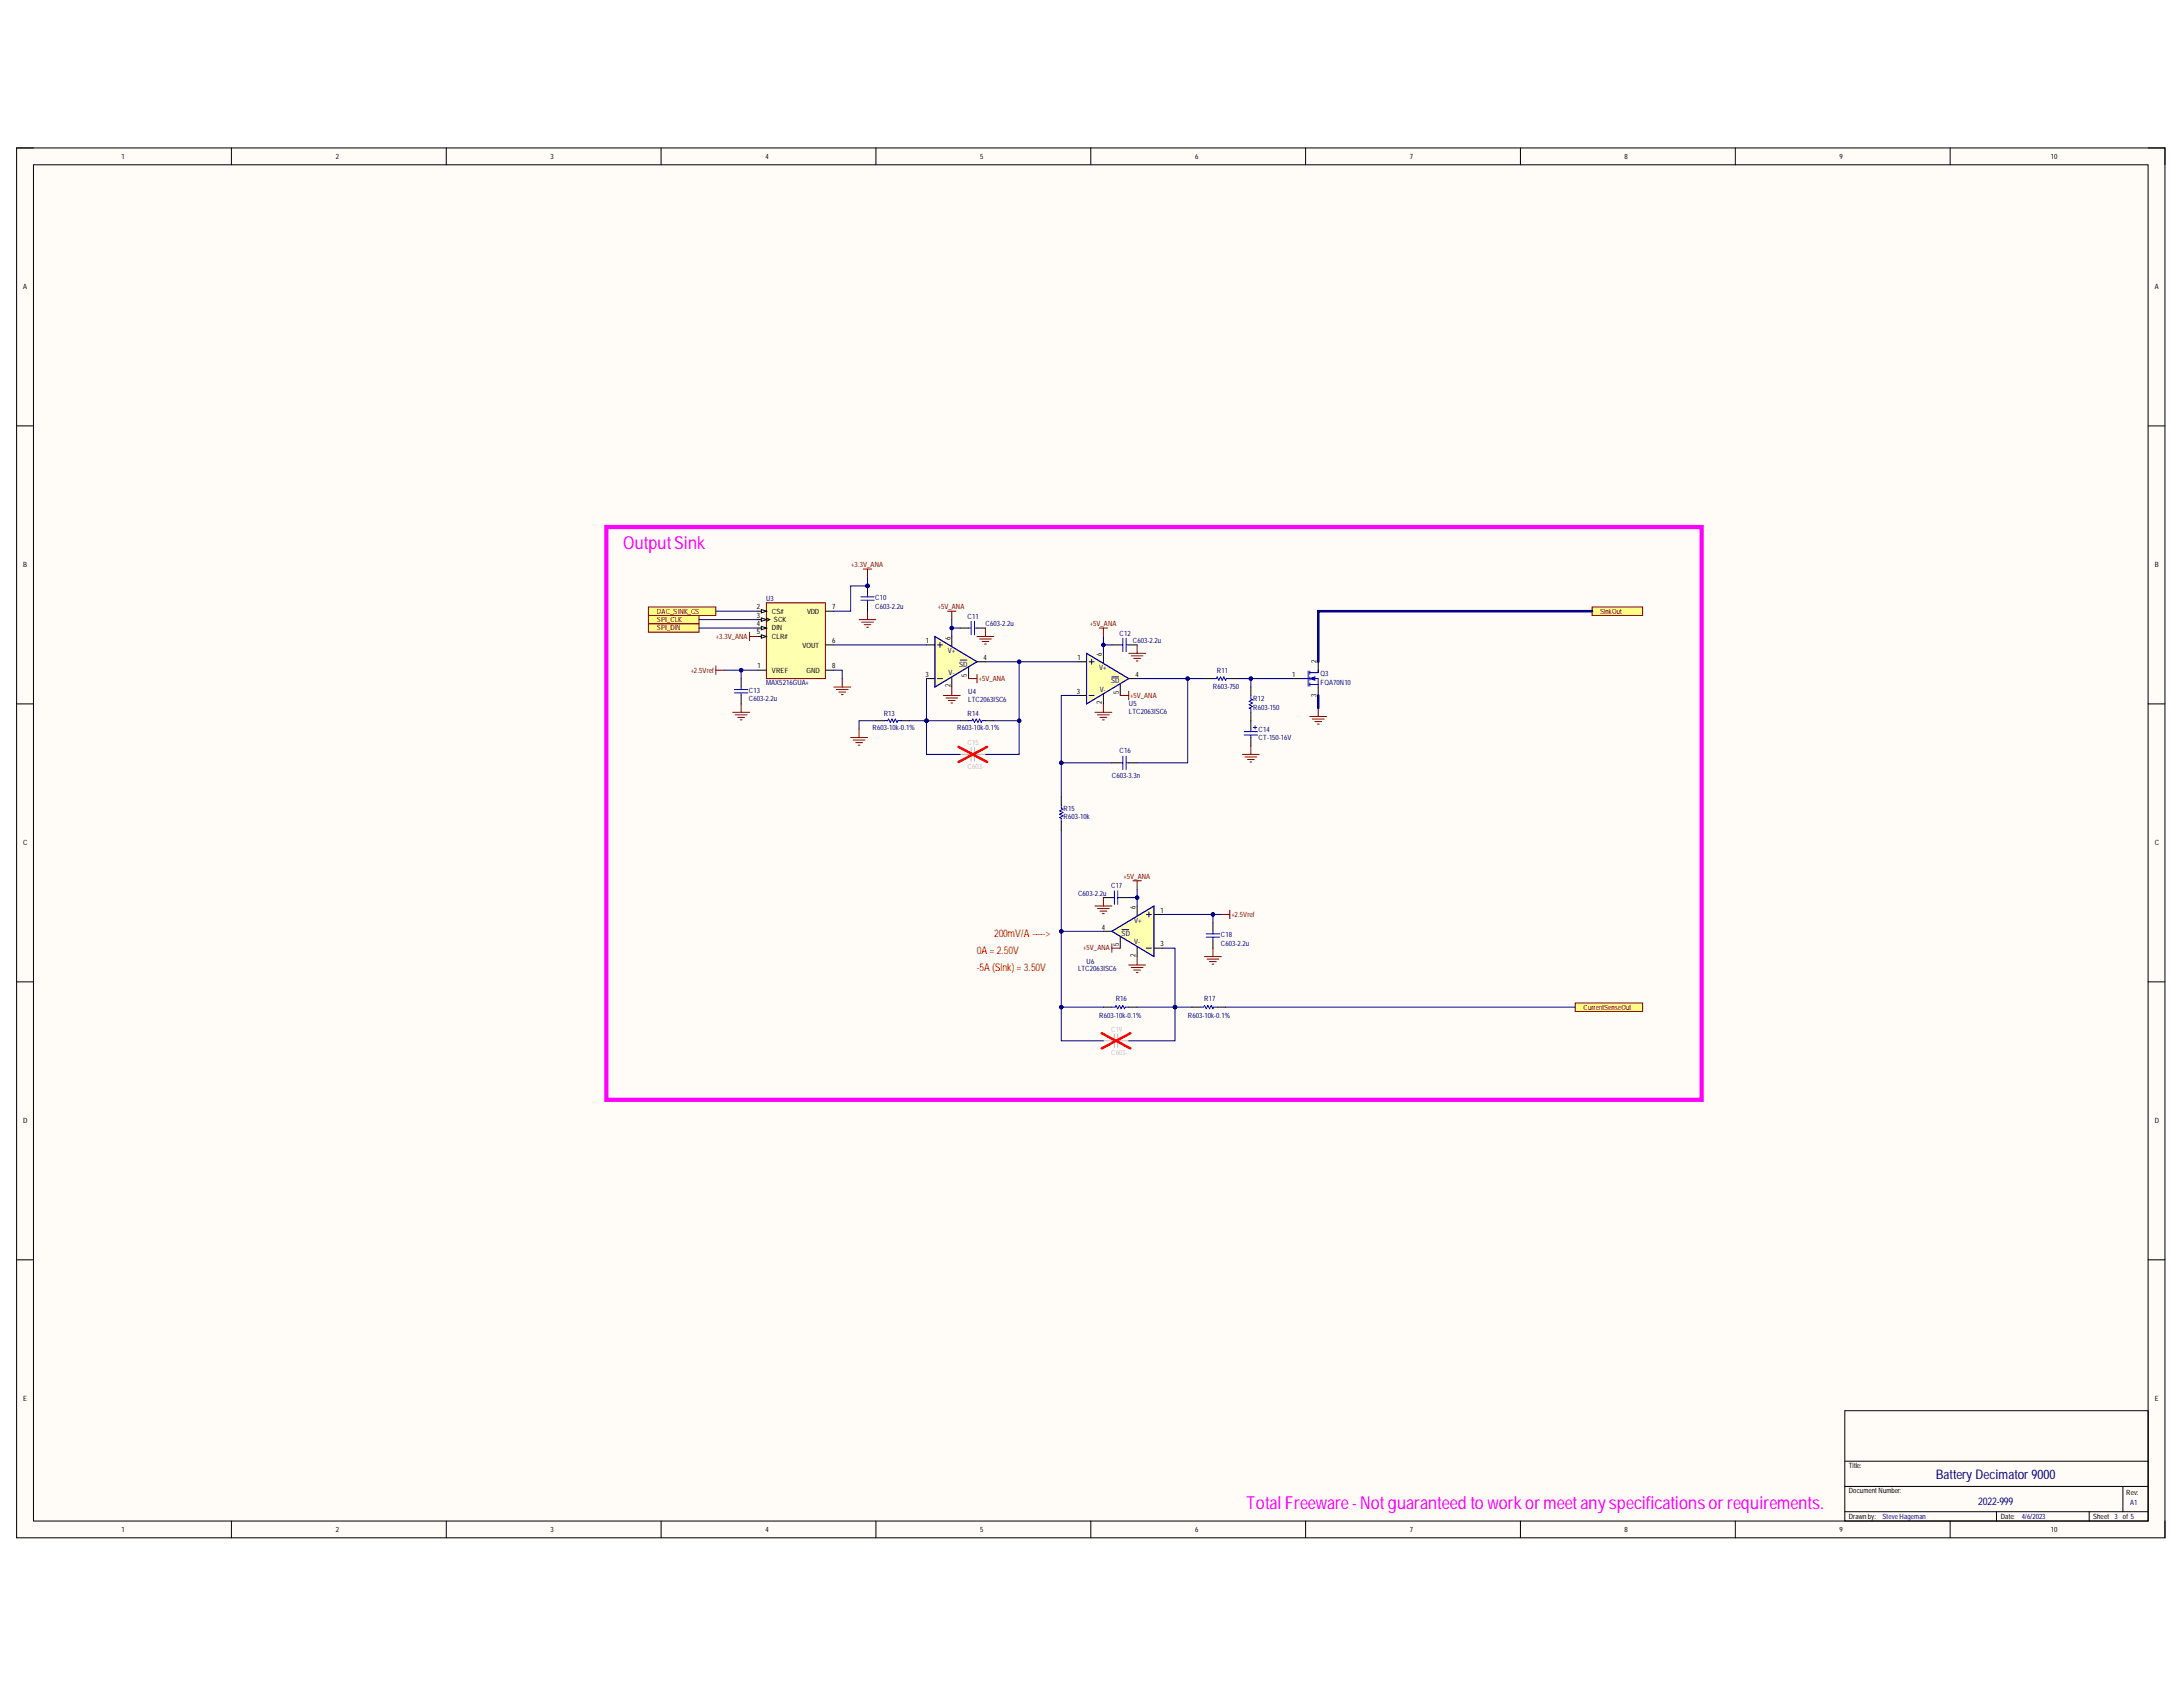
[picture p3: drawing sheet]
<svg xmlns="http://www.w3.org/2000/svg" width="279mm" height="216mm" viewBox="0 0 279 216" stroke-linecap="round" stroke-linejoin="round" font-family="sans-serif">
<defs><g id="words">
<g font-size="2.3" fill="#f0f">
<text x="79.8" y="70.2">OutputSink</text>
<text x="159.5" y="193.1">Total Freeware-Notguaranteed toworkormeetanyspecificationsorrequirements.</text>
</g>
<text font-size="1.7" fill="#000080" x="247.8" y="189.3">Battery Decimator9000</text>
<g font-size="1.4" fill="#f00">
<text x="127.2" y="119.9">200mV/A -----&gt;</text>
<text x="125" y="122.1">0A=2.50V</text>
<text x="125" y="124.2">-5A(Sink)=3.50V</text>
</g>
<text font-size="1.4" fill="#000080" x="253.2" y="192.6">2022-999</text>
<g font-size=".9">
<text x="15.6" y="20.3">1</text>
<text x="43" y="20.3">2</text>
<text x="70.5" y="20.3">3</text>
<text x="98" y="20.3">4</text>
<text x="125.5" y="20.3">5</text>
<text x="152.9" y="20.3">6</text>
<text x="180.4" y="20.3">7</text>
<text x="207.9" y="20.3">8</text>
<text x="235.4" y="20.3">9</text>
<text x="262.5" y="20.3">10</text>
<text x="3" y="37">A</text>
<text x="275.8" y="37">A</text>
<text x="3" y="72.6">B</text>
<text x="96.9" y="78">2</text>
<text x="106.5" y="78">7</text>
<text x="275.8" y="72.6">B</text>
<text x="96.9" y="80.2">4</text>
<text x="96.9" y="79.1">3</text>
<text x="96.9" y="81.2">5</text>
<text x="98.8" y="78.6">CS#</text>
<text x="98.8" y="80.7">DIN</text>
<text x="98.8" y="81.8">CLR#</text>
<text x="99.1" y="79.6">SCK</text>
<text x="102.7" y="82.9">VOUT</text>
<text x="103.3" y="78.6">VDD</text>
<text x="106.5" y="82.3">6</text>
<text x="118.5" y="82.3">1</text>
<text x="121.6" y="81.9" transform="rotate(-90 121.6 81.9)">6</text>
<text x="141" y="84" transform="rotate(-90 141 84)">6</text>
<text x="96.9" y="85.5">1</text>
<text x="98.8" y="86.1">VREF</text>
<text x="103.2" y="86.1">GND</text>
<text x="106.5" y="85.5">8</text>
<text x="118.4" y="86.6">3</text>
<text x="121.6" y="88" transform="rotate(-90 121.6 88)">2</text>
<text x="123.8" y="86.7" transform="rotate(-90 123.8 86.7)">5</text>
<text x="125.9" y="84.5">4</text>
<text x="137.8" y="88.8">3</text>
<text x="137.9" y="84.5">1</text>
<text x="143.2" y="88.8" transform="rotate(-90 143.2 88.8)">5</text>
<text x="145.3" y="86.6">4</text>
<text x="165.4" y="86.6">1</text>
<text x="168.5" y="89.1" transform="rotate(-90 168.5 89.1)">3</text>
<text x="168.5" y="84.9" transform="rotate(-90 168.5 84.9)">2</text>
<text x="141" y="90.1" transform="rotate(-90 141 90.1)">2</text>
<text x="3" y="108.2">C</text>
<text x="275.8" y="108.2">C</text>
<text x="141" y="119">4</text>
<text x="145.3" y="116.3" transform="rotate(-90 145.3 116.3)">6</text>
<text x="148.5" y="116.8">1</text>
<text x="143.2" y="121.1" transform="rotate(-90 143.2 121.1)">5</text>
<text x="145.3" y="122.5" transform="rotate(-90 145.3 122.5)">2</text>
<text x="148.5" y="121.1">3</text>
<text x="3" y="143.8">D</text>
<text x="275.8" y="143.8">D</text>
<text x="3" y="179.3">E</text>
<text x="275.8" y="179.3">E</text>
<text x="236.6" y="187.8">Title:</text>
<text x="236.6" y="191.1">DocumentNumber:</text>
<text x="272.1" y="191.3">Rev:</text>
<text x="15.6" y="196">1</text>
<text x="43" y="196">2</text>
<text x="70.5" y="196">3</text>
<text x="98" y="196">4</text>
<text x="125.5" y="196">5</text>
<text x="152.9" y="196">6</text>
<text x="180.4" y="196">7</text>
<text x="207.9" y="196">8</text>
<text x="235.4" y="196">9</text>
<text x="236.6" y="194.4">Drawnby:</text>
<text x="256.1" y="194.4">Date:</text>
<text x="262.5" y="196">10</text>
<text x="267.9" y="194.4">Sheet 3 of 5</text>
</g>
<g font-size=".9" fill="#000080">
<text x="98" y="76.9">U3</text>
<text x="112" y="76.8">C10</text>
<text x="112" y="77.9">C603-2.2u</text>
<text x="121.3" y="83.6">V+</text>
<text x="123.8" y="79.2">C11</text>
<text x="126.1" y="80.2">C603-2.2u</text>
<text x="143.3" y="81.4">C12</text>
<text x="145" y="82.3">C603-2.2u</text>
<text x="95.8" y="88.6">C13</text>
<text x="95.8" y="89.7">C603-2.2u</text>
<text x="98" y="87.7">MAX5216GUA+</text>
<text x="121.4" y="86.4">V-</text>
<text x="122.7" y="85.3">SD</text>
<text x="123.9" y="88.8">U4</text>
<text x="123.9" y="89.8">LTC2063ISC6</text>
<text x="140.7" y="85.8">V+</text>
<text x="140.8" y="88.6">V-</text>
<text x="142.2" y="87.5">SD</text>
<text x="155.2" y="88.2">R603-750</text>
<text x="155.7" y="86.1">R11</text>
<text x="160.4" y="89.7">R12</text>
<text x="169" y="86.5">Q3</text>
<text x="169" y="87.6">FQA70N10</text>
<text x="111.7" y="93.4">R603-10k-0.1%</text>
<text x="113.1" y="91.7">R13</text>
<text x="122.5" y="93.4">R603-10k-0.1%</text>
<text x="123.8" y="91.7">R14</text>
<text x="144.5" y="90.4">U5</text>
<text x="144.5" y="91.4">LTC2063ISC6</text>
<text x="160.4" y="90.8">R603-150</text>
<text x="161.1" y="93.6">C14</text>
<text x="161.1" y="94.7">CT-150-16V</text>
<text x="142.3" y="99.5">C603-3.3n</text>
<text x="143.3" y="96.4">C16</text>
<text x="136.1" y="103.8">R15</text>
<text x="136.1" y="104.9">R603-10k</text>
<text x="142.2" y="113.7">C17</text>
<text x="138" y="114.7">C603-2.2u</text>
<text x="143.6" y="119.8">SD</text>
<text x="145.2" y="118.1">V+</text>
<text x="156.2" y="119.9">C18</text>
<text x="138" y="124.3">LTC2063ISC6</text>
<text x="139.1" y="123.3">U6</text>
<text x="145.2" y="120.9">V-</text>
<text x="156.2" y="121">C603-2.2u</text>
<text x="140.7" y="130.2">R603-10k-0.1%</text>
<text x="142.8" y="128.1">R16</text>
<text x="152" y="130.2">R603-10k-0.1%</text>
<text x="154.1" y="128.1">R17</text>
<text x="240.9" y="194.4">SteveHageman</text>
<text x="258.8" y="194.4">4/6/2023</text>
<text x="272.6" y="192.6">A1</text>
</g>
<g font-size=".9" fill="#800000">
<text x="109" y="72.6">+3.3V_ANA</text>
<text x="120" y="78">+5V_ANA</text>
<text x="84.1" y="79.6">SPI_CLK</text>
<text x="84.1" y="80.7">SPI_DIN</text>
<text x="84.1" y="78.6">DAC_SINK_CS</text>
<text x="91.6" y="81.8">+3.3V_ANA</text>
<text x="139.5" y="80.2">+5V_ANA</text>
<text x="204.8" y="78.6">SinkOut</text>
<text x="88.4" y="86.1">+2.5Vref</text>
<text x="125.3" y="87.2">+5V_ANA</text>
<text x="144.7" y="89.3">+5V_ANA</text>
<text x="143.8" y="112.5">+5V_ANA</text>
<text x="157.6" y="117.3">+2.5Vref</text>
<text x="138.7" y="121.6">+5V_ANA</text>
<text x="202.7" y="129.2">CurrentSenseOut</text>
</g>
<g font-size=".9" fill="#bfbebc">
<text x="123.8" y="95.3">C15</text>
<text x="123.8" y="98.4">C603-</text>
<text x="142.2" y="132">C19</text>
<text x="142.2" y="135">C603-</text>
</g>
</g></defs>
<path d="M2.1 18.9h275v177.9h-275z" fill-rule="evenodd" fill="#fffcf8"/>
<path d="M2.1 18.9h275v177.9h-275z" fill="none" stroke="#000" stroke-width=".13"/>
<path d="M4.3 21.1h270.6v173.6h-270.6z" fill-rule="evenodd" fill="#fffcf8"/>
<g fill="none" stroke="#000" stroke-width=".13">
<path d="M2.1 18.9h2.2M29.6 18.9v2.2M57.1 18.9v2.2M84.6 18.9v2.2M112.1 18.9v2.2M139.6 18.9v2.2M167.1 18.9v2.2M194.6 18.9v2.2M222.1 18.9v2.2M249.6 18.9v2.2M274.9 18.9h2.2v2.2M4.3 21.1h270.6v173.6h-270.6z"/>
<path d="M2.1 54.5h2.2M274.9 54.5h2.2M2.1 90.1h2.2M274.9 90.1h2.2M2.1 125.7h2.2M274.9 125.7h2.2M2.1 161.2h2.2M274.9 161.2h2.2M29.6 194.7v2.1M57.1 194.7v2.1M84.6 194.7v2.1M112.1 194.7v2.1"/>
<path d="M139.6 194.7v2.1M167.1 194.7v2.1M194.6 194.7v2.1M222.1 194.7v2.1M236.1 180.5h38.8v14.2h-38.8zM236.1 187h38.8M236.1 190.2h38.8M236.1 193.5h38.8M249.6 194.7v2.1M255.5 193.5v1.2M267.4 193.5v1.2M271.7 190.2v3.3"/>
<path d="M277.1 194.7v2.1"/>
</g>
<path d="M201.6 128.4h8.6v1h-8.6z" fill-rule="evenodd" fill="#ffff80"/>
<g fill="none" stroke="#800000" stroke-width=".13">
<path d="M156.3 117h1.1M157.4 116.5v1.1M144.5 123.5h2.1M144.8 123.8h1.5M145.1 124.1h.9M145.4 124.5h.2M145.5 122.4v1.1M154.2 122.4h2.1M154.5 122.7h1.5M154.8 123.1h.9M155.1 123.4h.2M155.2 121.3v1.1"/>
<path d="M201.6 128.4h8.6v1h-8.6z"/>
</g>
<path d="M155.2 118.1v1.1M141.2 128.9h1.1M144.5 128.9h1M152.5 128.9h1.1M155.2 120.3v1M155.8 128.9h1.1" fill="none" stroke="#000" stroke-width=".13"/>
<path d="M154.4 119.5h1.7M154.4 119.9h1.7M155.2 119.2v.3M155.2 119.9v.4M142.3 128.9h.4l.1-.2 .3 .4 .2-.4 .2 .4 .2-.4 .2 .4 .1-.2h.5M153.6 128.9h.5l.1-.2 .2 .4 .2-.4 .2 .4 .2-.4 .2 .4 .1-.2h.5" fill="none" stroke="#00f" stroke-width=".13"/>
<path d="M142.3 119.2l5.4-3.2v6.4z" fill="#ffffb0"/>
<g fill="none" stroke="#800000" stroke-width=".13">
<path d="M140.1 91.2h2.2M140.5 91.5h1.5M140.8 91.8h.9M141.1 92.1h.2M141.2 90.1v1.1M140.1 116h2.2M140.5 116.3h1.5M140.8 116.6h.9M141.1 116.9h.2M141.2 114.9v1.1M142.3 119.2l5.4-3.2v6.4zM145 112.7h1.1"/>
<path d="M145.5 112.7v1.1M142.3 120.8v1.1M142.3 121.3h1.1"/>
</g>
<path d="M141.2 119.2h1.1M141.2 114.9h1.1M143.4 119.9v1.4M143.4 114.9h1.1M145.5 116v1.2M147.7 117h1.1M145.5 121.2v1.2M147.7 121.3h1.1" fill="none" stroke="#000" stroke-width=".13"/>
<path d="M143.6 119h.9M146.7 117h.7M147 116.7v.7M146.7 121.3h.7" fill="none" stroke="#000080" stroke-width=".13"/>
<path d="M142.3 119.2l5.4-3.2v6.4zM142.3 114.9h.3M142.6 114v1.7M143.1 114v1.7M143.1 114.9h.3" fill="none" stroke="#00f" stroke-width=".13"/>
<path d="M139.1 83.6l5.4 3.2-5.4 3.3z" fill="#ffffb0"/>
<path d="M139.1 83.6l5.4 3.2-5.4 3.3zM140.7 80.4h1.1M141.2 80.4v1.1M143.4 89h1.1M144.5 83.6h2.1M144.5 88.5v1M144.8 83.9h1.5M145.1 84.3h.9M145.4 84.6h.2M145.5 82.5v1.1" fill="none" stroke="#800000" stroke-width=".13"/>
<path d="M138 89h1.1M138 84.7h1.1M141.2 83.6v1.2M141.2 88.8v1.3M142.3 82.5h1.1M143.4 87.5v1.5M144.5 86.8h1M144.5 82.5h1M165.5 86.8h1.1M168.7 84.7v1.1" fill="none" stroke="#000" stroke-width=".13"/>
<path d="M139.4 84.7h.6M139.4 89h.6M139.7 84.4v.6M142.3 86.6h.9" fill="none" stroke="#000080" stroke-width=".13"/>
<g fill="none" stroke="#00f" stroke-width=".13">
<path d="M139.1 83.6l5.4 3.2-5.4 3.3zM143.4 82.5h.3M143.7 81.7v1.7M144.1 81.7v1.7M144.1 82.5h.4M166.6 86.8h.8M167.4 85.9v1.9M167.6 86.1h1.1M167.6 86.8h1.1v1.1M167.6 87.6h1.1M167.6 85.9v.4M167.6 86.6v.5"/>
<path d="M167.6 87.4v.4"/>
</g>
<path d="M167.6 86.8l.7-.2v.5z" fill="#00f"/>
<g fill="none" stroke="#00f" stroke-width=".13">
<path d="M143.4 97.6h.3M143.7 96.8v1.7M144.1 96.8v1.7M144.1 97.6h.4M155.2 86.8h.5l.1-.2 .2 .5 .2-.5 .2 .5 .2-.5 .3 .5 .1-.3h.4M159.2 93.6h1.8M159.2 94.1h1.8M160.1 89v.4l.2 .1-.4 .3 .4 .2-.4 .2 .4 .2-.4 .2 .2 .1v.5M160.1 93.3v.3M160.1 94.1v.3M160.4 93.1h.5M160.6 92.9v.4"/>
<path d="M167.6 86.8l.7-.2v.5zM168.7 85.8v.3M135.8 103v.4l.2 .2-.4 .2 .4 .2-.4 .2 .4 .2-.4 .2 .2 .1v.5"/>
</g>
<path d="M142.3 97.6h1.1M144.5 97.6h1M154.2 86.8h1M157.4 86.8h1.1M160.1 87.9v1.1M160.1 91.2v2.1M160.1 94.4v1.1M168.7 87.9v1.1M135.8 101.9v1.1M135.8 105.2v1.1" fill="none" stroke="#000" stroke-width=".13"/>
<path d="M159 96.5h2.2M159.3 96.9h1.6M159.7 97.2h.8M160 97.5h.2M160.1 95.5v1M167.6 91.7h2.2M168 92h1.5M168.3 92.3h.9M168.6 92.7h.2M168.7 90.6v1.1" fill="none" stroke="#800000" stroke-width=".13"/>
<path d="M203.8 77.7h6.4v1.1h-6.4z" fill-rule="evenodd" fill="#ffff80"/>
<path d="M203.8 77.7h6.4v1.1h-6.4z" fill="none" stroke="#800000" stroke-width=".13"/>
<path d="M77.6 67.4h140.2v73.4h-140.2z" fill="none" stroke="#f0f" stroke-width=".54"/>
<path d="M98.1 77.1h7.5v9.7h-7.5z" fill-rule="evenodd" fill="#ffffb0"/>
<path d="M98.1 77.1h7.5v9.7h-7.5z" fill="none" stroke="#800000" stroke-width=".13"/>
<path d="M97 78.2h1.1" fill="none" stroke="#000" stroke-width=".13"/>
<path d="M97.4 78l.7 .2-.7 .2z" fill="#f8fcff"/>
<path d="M97.4 78l.7 .2-.7 .2zM97 85.8h1.1M97 80.4h1.1M105.6 85.8h1.1" fill="none" stroke="#000" stroke-width=".13"/>
<path d="M97.4 80.2l.7 .2-.7 .2z" fill="#f8fcff"/>
<path d="M97 79.3h1.1M97.4 80.2l.7 .2-.7 .2z" fill="none" stroke="#000" stroke-width=".13"/>
<path d="M97.4 79.1l.7 .2-.7 .2z" fill="#f8fcff"/>
<path d="M97.4 79.1l.7 .2-.7 .2zM98.1 79.1l.4 .2-.4 .2M105.6 78.2h1.1M97 81.5h1.1M105.6 82.5h1.1" fill="none" stroke="#000" stroke-width=".13"/>
<path d="M97.4 81.2l.7 .3-.7 .2z" fill="#f8fcff"/>
<path d="M94.9 86.8v1.1M94.9 89v1.1M97.4 81.2l.7 .3-.7 .2z" fill="none" stroke="#000" stroke-width=".13"/>
<g fill="none" stroke="#800000" stroke-width=".13">
<path d="M110 79.3h2.1M110.3 79.6h1.5M110.6 79.9h.9M111 78.2v1.1M91.6 85.2v1.1M91.6 85.8h1.1M93.8 91.2h2.1M94.1 91.5h1.5M94.4 91.8h.9M94.8 92.1h.2M94.9 90.1v1.1M106.7 87.9h2.2"/>
<path d="M107 88.2h1.6M107.4 88.6h.8M107.7 88.9h.2M107.8 86.8v1.1M110.9 80.3h.2"/>
</g>
<path d="M94 88.2h1.7M94 88.7h1.7M94.9 87.9v.3M94.9 88.7v.3" fill="none" stroke="#00f" stroke-width=".13"/>
<circle cx="111" cy="75" r=".22" fill="#000080"/>
<circle cx="111" cy="75" r=".22" fill="none" stroke="#000080" stroke-width=".13"/>
<path d="M111 75v1.1M111 77.1v1.1" fill="none" stroke="#000" stroke-width=".13"/>
<circle cx="111" cy="75" r=".22" fill="#000080"/>
<circle cx="111" cy="75" r=".22" fill="none" stroke="#000080" stroke-width=".13"/>
<path d="M110.2 76.4h1.7M110.2 76.8h1.7M111 76.1v.3M111 76.8v.3" fill="none" stroke="#00f" stroke-width=".13"/>
<path d="M110.5 72.8h1.1M111 72.8v1.1M120.7 89h2.2M121.1 89.3h1.5M121.4 89.6h.8M121.7 90h.2M121.8 87.9v1.1" fill="none" stroke="#800000" stroke-width=".13"/>
<path d="M119.7 81.5l5.3 3.2-5.3 3.2z" fill="#ffffb0"/>
<g fill="none" stroke="#800000" stroke-width=".13">
<path d="M121.3 78.2h1.1M121.8 78.2v1.1M95.9 81.5h1.1M95.9 80.9v1.1M108.9 94.4h2.1M109.2 94.7h1.5M109.5 95h.9M109.8 95.4h.3M110 93.3v1.1M119.7 81.5l5.3 3.2-5.3 3.2zM124 86.8h1M125 81.5h2.2"/>
<path d="M125 86.3v1.1M125.4 81.8h1.5M125.7 82.1h.9M126 82.4h.2M126.1 80.4v1.1"/>
</g>
<path d="M112.1 92.2h1.1M115.3 92.2h1.1M118.6 86.8h1.1M118.6 82.5h1.1M121.8 81.5v1.2M121.8 86.7v1.2M122.9 80.4h1.1M122.9 92.2h1.1M124 85.4v1.4M125 84.7h1.1M125 80.4h1.1M126.1 92.2h1.1" fill="none" stroke="#000" stroke-width=".13"/>
<path d="M120 82.5h.6M120 86.8h.6M120.3 82.2v.7M122.9 84.5h.9" fill="none" stroke="#000080" stroke-width=".13"/>
<path d="M124.3 79.5v1.7M124.7 79.5v1.7M113.2 92.2h.4l.1-.2 .2 .5 .3-.5 .2 .5 .2-.5 .2 .5 .1-.3h.4M119.7 81.5l5.3 3.2-5.3 3.2zM124 80.4h.3M124 92.2h.4l.1-.2 .2 .5 .2-.5 .3 .5 .2-.5 .2 .5 .1-.3h.4M124.7 80.4h.3" fill="none" stroke="#00f" stroke-width=".13"/>
<path d="M83 78.8h6.5v1h-6.5z" fill-rule="evenodd" fill="#ffff80"/>
<path d="M83 78.8h6.5v1h-6.5z" fill="none" stroke="#800000" stroke-width=".13"/>
<path d="M83 79.8h6.5v1.1h-6.5z" fill-rule="evenodd" fill="#ffff80"/>
<path d="M83 79.8h6.5v1.1h-6.5z" fill="none" stroke="#800000" stroke-width=".13"/>
<path d="M83 77.7h8.6v1.1h-8.6z" fill-rule="evenodd" fill="#ffff80"/>
<path d="M83 77.7h8.6v1.1h-8.6z" fill="none" stroke="#800000" stroke-width=".13"/>
<path d="M122.9 96.5h1.4M124.3 95.7v1.7M124.7 96.5h1.4M124.7 95.7v1.7M141.2 133.2h1.4M142.6 132.3v1.8M143.1 133.2h1.4M143.1 132.3v1.8" fill="none" stroke="#bfbebc" stroke-width=".13"/>
<path d="M122.7 95.6l3.6 1.9M126.3 95.6l-3.6 1.9M141 132.2l3.7 2M144.7 132.2l-3.7 2" fill="none" stroke="#f00" stroke-width=".32"/>
<path d="M155.2 117v1.1" fill="none" stroke="#000080" stroke-width=".13"/>
<circle cx="155.2" cy="117" r=".22" fill="#000080"/>
<g fill="none" stroke="#000080" stroke-width=".13">
<path d="M148.8 121.3h1.6v7.6M156.9 128.9h44.7"/>
<circle cx="155.2" cy="117" r=".22"/>
</g>
<circle cx="150.4" cy="128.9" r=".22" fill="#000080"/>
<g fill="none" stroke="#000080" stroke-width=".13">
<path d="M141.2 119.2h-5.4v9.7h5.4"/>
<circle cx="150.4" cy="128.9" r=".22"/>
</g>
<circle cx="135.8" cy="119.2" r=".22" fill="#000080"/>
<circle cx="135.8" cy="119.2" r=".22" fill="none" stroke="#000080" stroke-width=".13"/>
<circle cx="135.8" cy="128.9" r=".22" fill="#000080"/>
<g fill="none" stroke="#000080" stroke-width=".13">
<path d="M145.5 113.8v1.1h-1"/>
<circle cx="135.8" cy="128.9" r=".22"/>
</g>
<circle cx="145.5" cy="114.9" r=".21" fill="#000080"/>
<g fill="none" stroke="#000080" stroke-width=".13">
<path d="M145.5 114.9v1.1"/>
<circle cx="145.5" cy="114.9" r=".21"/>
</g>
<circle cx="145.5" cy="114.9" r=".21" fill="#000080"/>
<g fill="none" stroke="#000080" stroke-width=".13">
<path d="M145.5 128.9h7"/>
<circle cx="145.5" cy="114.9" r=".21"/>
</g>
<circle cx="150.4" cy="128.9" r=".22" fill="#000080"/>
<g fill="none" stroke="#000080" stroke-width=".13">
<path d="M148.8 117h7.5"/>
<circle cx="150.4" cy="128.9" r=".22"/>
</g>
<circle cx="155.2" cy="117" r=".22" fill="#000080"/>
<g fill="none" stroke="#000080" stroke-width=".13">
<path d="M141.2 81.5v1h1.1"/>
<circle cx="155.2" cy="117" r=".22"/>
</g>
<circle cx="141.2" cy="82.5" r=".22" fill="#000080"/>
<g fill="none" stroke="#000080" stroke-width=".13">
<path d="M141.2 82.5v1.1"/>
<circle cx="141.2" cy="82.5" r=".22"/>
</g>
<circle cx="141.2" cy="82.5" r=".22" fill="#000080"/>
<g fill="none" stroke="#000080" stroke-width=".13">
<path d="M130.4 84.7h7.6"/>
<circle cx="141.2" cy="82.5" r=".22"/>
</g>
<circle cx="130.4" cy="84.7" r=".22" fill="#000080"/>
<g fill="none" stroke="#000080" stroke-width=".13">
<path d="M145.5 86.8h8.7"/>
<circle cx="130.4" cy="84.7" r=".22"/>
</g>
<circle cx="152" cy="86.8" r=".22" fill="#000080"/>
<g fill="none" stroke="#000080" stroke-width=".13">
<path d="M160.1 86.8v1.1"/>
<circle cx="152" cy="86.8" r=".22"/>
</g>
<path d="M168.7 89v1.6" fill="none" stroke="#000080" stroke-width=".32"/>
<circle cx="160.1" cy="86.8" r=".22" fill="#000080"/>
<g fill="none" stroke="#000080" stroke-width=".13">
<path d="M158.5 86.8h7"/>
<circle cx="160.1" cy="86.8" r=".22"/>
</g>
<path d="M203.8 78.2h-35.1v6.5" fill="none" stroke="#000080" stroke-width=".33"/>
<circle cx="160.1" cy="86.8" r=".22" fill="#000080"/>
<g fill="none" stroke="#000080" stroke-width=".13">
<path d="M152 86.8v10.8h-6.5"/>
<circle cx="160.1" cy="86.8" r=".22"/>
</g>
<circle cx="152" cy="86.8" r=".22" fill="#000080"/>
<g fill="none" stroke="#000080" stroke-width=".13">
<path d="M138 89h-2.2v12.9"/>
<circle cx="152" cy="86.8" r=".22"/>
</g>
<circle cx="135.8" cy="97.6" r=".22" fill="#000080"/>
<g fill="none" stroke="#000080" stroke-width=".13">
<path d="M135.8 97.6h6.5"/>
<circle cx="135.8" cy="97.6" r=".22"/>
</g>
<circle cx="135.8" cy="97.6" r=".22" fill="#000080"/>
<g fill="none" stroke="#000080" stroke-width=".13">
<path d="M94.9 85.8v1"/>
<circle cx="135.8" cy="97.6" r=".22"/>
</g>
<circle cx="94.9" cy="85.8" r=".22" fill="#000080"/>
<g fill="none" stroke="#000080" stroke-width=".13">
<path d="M111 75h-2.1v3.2h-2.2M106.7 85.8h1.1v1"/>
<circle cx="94.9" cy="85.8" r=".22"/>
</g>
<circle cx="111" cy="75" r=".22" fill="#000080"/>
<g fill="none" stroke="#000080" stroke-width=".13">
<path d="M111 73.9v1.1"/>
<circle cx="111" cy="75" r=".22"/>
</g>
<circle cx="111" cy="75" r=".22" fill="#000080"/>
<g fill="none" stroke="#000080" stroke-width=".13">
<path d="M121.8 79.3v1.1h1.1"/>
<circle cx="111" cy="75" r=".22"/>
</g>
<circle cx="121.8" cy="80.4" r=".22" fill="#000080"/>
<g fill="none" stroke="#000080" stroke-width=".13">
<path d="M121.8 80.4v1.1"/>
<circle cx="121.8" cy="80.4" r=".22"/>
</g>
<circle cx="121.8" cy="80.4" r=".22" fill="#000080"/>
<g fill="none" stroke="#000080" stroke-width=".13">
<path d="M118.6 86.8v5.4h4.3"/>
<circle cx="121.8" cy="80.4" r=".22"/>
</g>
<circle cx="118.6" cy="92.2" r=".22" fill="#000080"/>
<g fill="none" stroke="#000080" stroke-width=".13">
<path d="M116.4 92.2h2.2"/>
<circle cx="118.6" cy="92.2" r=".22"/>
</g>
<circle cx="118.6" cy="92.2" r=".22" fill="#000080"/>
<g fill="none" stroke="#000080" stroke-width=".13">
<path d="M126.1 84.7h4.3v7.5h-3.2"/>
<circle cx="118.6" cy="92.2" r=".22"/>
</g>
<circle cx="130.4" cy="92.2" r=".22" fill="#000080"/>
<circle cx="130.4" cy="92.2" r=".22" fill="none" stroke="#000080" stroke-width=".13"/>
<circle cx="130.4" cy="84.7" r=".22" fill="#000080"/>
<g fill="none" stroke="#000080" stroke-width=".13">
<path d="M89.5 79.3h7.5M91.6 78.2h5.4M89.5 80.4h7.5M92.7 85.8h4.3M106.7 82.5h11.9M112.1 92.2h-2.1v1.1"/>
<circle cx="130.4" cy="84.7" r=".22"/>
</g>
<circle cx="94.9" cy="85.8" r=".22" fill="#000080"/>
<g fill="none" stroke="#000080" stroke-width=".13">
<path d="M135.8 106.3v12.9"/>
<circle cx="94.9" cy="85.8" r=".22"/>
</g>
<circle cx="135.8" cy="119.2" r=".22" fill="#000080"/>
<g fill="none" stroke="#000080" stroke-width=".13">
<path d="M150.4 128.9v4.3h-5.9"/>
<circle cx="135.8" cy="119.2" r=".22"/>
</g>
<circle cx="150.4" cy="128.9" r=".22" fill="#000080"/>
<g fill="none" stroke="#000080" stroke-width=".13">
<path d="M135.8 128.9v4.3h5.4"/>
<circle cx="150.4" cy="128.9" r=".22"/>
</g>
<circle cx="135.8" cy="128.9" r=".22" fill="#000080"/>
<g fill="none" stroke="#000080" stroke-width=".13">
<path d="M118.6 92.2v4.3h4.3"/>
<circle cx="135.8" cy="128.9" r=".22"/>
</g>
<circle cx="118.6" cy="92.2" r=".22" fill="#000080"/>
<g fill="none" stroke="#000080" stroke-width=".13">
<path d="M130.4 92.2v4.3h-4.3"/>
<circle cx="118.6" cy="92.2" r=".22"/>
</g>
<circle cx="130.4" cy="92.2" r=".22" fill="#000080"/>
<circle cx="130.4" cy="92.2" r=".22" fill="none" stroke="#000080" stroke-width=".13"/>
<use href="#words"/>
</svg>
